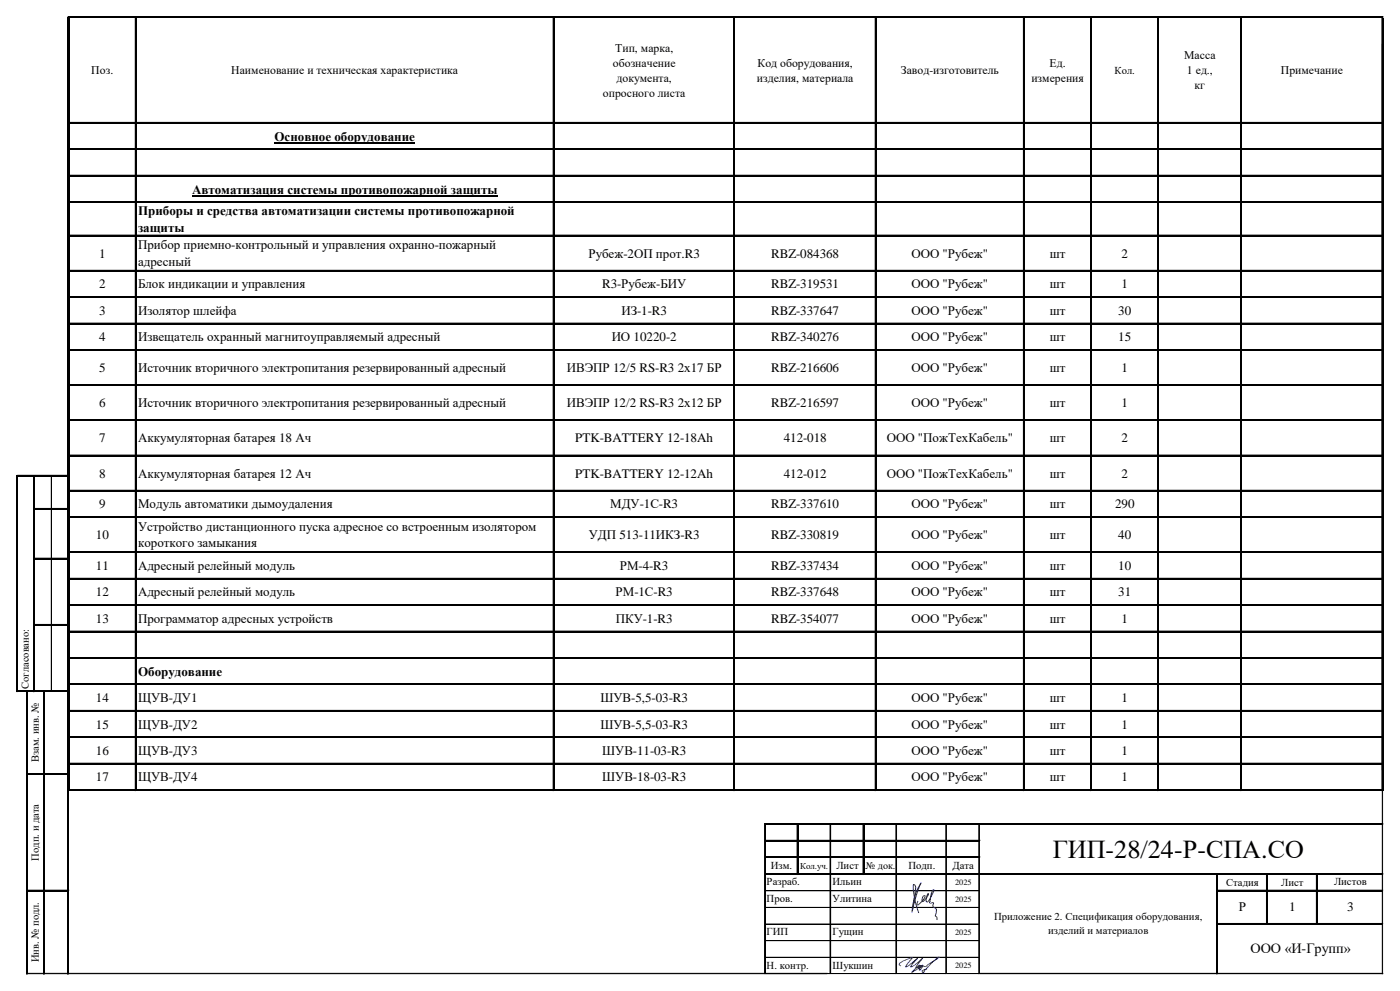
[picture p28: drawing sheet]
<svg xmlns="http://www.w3.org/2000/svg" width="420mm" height="297mm" viewBox="0 0 420 297" stroke-linecap="round" stroke-linejoin="round" font-family="sans-serif">
<defs><g id="words">
<text font-size="7.7" x="315.8" y="257.1">ГИП-28/24-Р-СПА.СО</text>
<text font-size="4.2" x="375.1" y="285.7">ООО «И-Групп»</text>
<g font-size="3.9">
<text x="82.3" y="42.2">Основное оборудование</text>
<text x="57.6" y="58">Автоматизация системы противопожарной защиты</text>
<text x="41.4" y="64.6">Приборы и средства автоматизации системы противопожарной</text>
<text x="41.4" y="69.5">защиты</text>
<text x="29.7" y="77.2">1</text>
<text x="41.4" y="74.8">Прибор приемно-контрольный и управления охранно-пожарный</text>
<text x="176.5" y="77.2">Рубеж-2ОП прот.R3</text>
<text x="231.3" y="77.2">RBZ-084368</text>
<text x="273.4" y="77.2">ООО &quot;Рубеж&quot;</text>
<text x="314.9" y="77.2">шт</text>
<text x="336.5" y="77.2">2</text>
<text x="41.4" y="79.7">адресный</text>
<text x="29.7" y="86.5">2</text>
<text x="41.4" y="86.5">Блок индикации и управления</text>
<text x="180.6" y="86.5">R3-Рубеж-БИУ</text>
<text x="231.3" y="86.5">RBZ-319531</text>
<text x="273.4" y="86.5">ООО &quot;Рубеж&quot;</text>
<text x="314.9" y="86.5">шт</text>
<text x="336.5" y="86.5">1</text>
<text x="29.7" y="94.4">3</text>
<text x="41.4" y="94.4">Изолятор шлейфа</text>
<text x="186.4" y="94.4">ИЗ-1-R3</text>
<text x="231.3" y="94.4">RBZ-337647</text>
<text x="273.4" y="94.4">ООО &quot;Рубеж&quot;</text>
<text x="314.9" y="94.4">шт</text>
<text x="335.5" y="94.4">30</text>
<text x="29.7" y="102.3">4</text>
<text x="41.4" y="102.3">Извещатель охранный магнитоуправляемый адресный</text>
<text x="183.5" y="102.3">ИО 10220-2</text>
<text x="231.3" y="102.3">RBZ-340276</text>
<text x="273.4" y="102.3">ООО &quot;Рубеж&quot;</text>
<text x="314.9" y="102.3">шт</text>
<text x="335.5" y="102.3">15</text>
<text x="29.7" y="111.5">5</text>
<text x="41.4" y="111.5">Источник вторичного электропитания резервированный адресный</text>
<text x="170" y="111.5">ИВЭПР 12/5 RS-R3 2х17 БР</text>
<text x="231.3" y="111.5">RBZ-216606</text>
<text x="273.4" y="111.5">ООО &quot;Рубеж&quot;</text>
<text x="314.9" y="111.5">шт</text>
<text x="336.5" y="111.5">1</text>
<text x="29.7" y="122.1">6</text>
<text x="41.4" y="122.1">Источник вторичного электропитания резервированный адресный</text>
<text x="170" y="122.1">ИВЭПР 12/2 RS-R3 2х12 БР</text>
<text x="231.3" y="122.1">RBZ-216597</text>
<text x="273.4" y="122.1">ООО &quot;Рубеж&quot;</text>
<text x="314.9" y="122.1">шт</text>
<text x="336.5" y="122.1">1</text>
<text x="29.7" y="132.6">7</text>
<text x="41.4" y="132.6">Аккумуляторная батарея 18 Ач</text>
<text x="172.6" y="132.6">PTK-BATTERY 12-18Ah</text>
<text x="235.1" y="132.6">412-018</text>
<text x="266" y="132.6">ООО &quot;ПожТехКабель&quot;</text>
<text x="314.9" y="132.6">шт</text>
<text x="336.5" y="132.6">2</text>
<text x="29.7" y="143.1">8</text>
<text x="41.4" y="143.1">Аккумуляторная батарея 12 Ач</text>
<text x="172.6" y="143.1">PTK-BATTERY 12-12Ah</text>
<text x="235.1" y="143.1">412-012</text>
<text x="266" y="143.1">ООО &quot;ПожТехКабель&quot;</text>
<text x="314.9" y="143.1">шт</text>
<text x="336.5" y="143.1">2</text>
<text x="29.7" y="152.4">9</text>
<text x="41.4" y="152.4">Модуль автоматики дымоудаления</text>
<text x="183" y="152.4">МДУ-1С-R3</text>
<text x="231.3" y="152.4">RBZ-337610</text>
<text x="273.4" y="152.4">ООО &quot;Рубеж&quot;</text>
<text x="314.9" y="152.4">шт</text>
<text x="334.5" y="152.4">290</text>
<text x="28.8" y="161.6">10</text>
<text x="41.4" y="159.2">Устройство дистанционного пуска адресное со встроенным изолятором</text>
<text x="176.6" y="161.6">УДП 513-11ИКЗ-R3</text>
<text x="231.3" y="161.6">RBZ-330819</text>
<text x="273.4" y="161.6">ООО &quot;Рубеж&quot;</text>
<text x="314.9" y="161.6">шт</text>
<text x="335.5" y="161.6">40</text>
<text x="41.4" y="164.1">короткого замыкания</text>
<text x="28.8" y="170.8">11</text>
<text x="41.4" y="170.8">Адресный релейный модуль</text>
<text x="186" y="170.8">РМ-4-R3</text>
<text x="231.3" y="170.8">RBZ-337434</text>
<text x="273.4" y="170.8">ООО &quot;Рубеж&quot;</text>
<text x="314.9" y="170.8">шт</text>
<text x="335.5" y="170.8">10</text>
<text x="28.8" y="178.8">12</text>
<text x="41.4" y="178.8">Адресный релейный модуль</text>
<text x="184.7" y="178.8">РМ-1С-R3</text>
<text x="231.3" y="178.8">RBZ-337648</text>
<text x="273.4" y="178.8">ООО &quot;Рубеж&quot;</text>
<text x="314.9" y="178.8">шт</text>
<text x="335.5" y="178.8">31</text>
<text x="28.8" y="186.7">13</text>
<text x="41.4" y="186.7">Программатор адресных устройств</text>
<text x="184.7" y="186.7">ПКУ-1-R3</text>
<text x="231.3" y="186.7">RBZ-354077</text>
<text x="273.4" y="186.7">ООО &quot;Рубеж&quot;</text>
<text x="314.9" y="186.7">шт</text>
<text x="336.5" y="186.7">1</text>
<text x="41.4" y="202.6">Оборудование</text>
<text x="28.8" y="210.4">14</text>
<text x="41.4" y="210.4">ЩУВ-ДУ1</text>
<text x="180.1" y="210.4">ШУВ-5,5-03-R3</text>
<text x="273.4" y="210.4">ООО &quot;Рубеж&quot;</text>
<text x="314.9" y="210.4">шт</text>
<text x="336.5" y="210.4">1</text>
<text x="28.8" y="218.3">15</text>
<text x="41.4" y="218.3">ЩУВ-ДУ2</text>
<text x="180.1" y="218.3">ШУВ-5,5-03-R3</text>
<text x="273.4" y="218.3">ООО &quot;Рубеж&quot;</text>
<text x="314.9" y="218.3">шт</text>
<text x="336.5" y="218.3">1</text>
<text x="28.8" y="226.3">16</text>
<text x="41.4" y="226.3">ЩУВ-ДУ3</text>
<text x="180.6" y="226.3">ШУВ-11-03-R3</text>
<text x="273.4" y="226.3">ООО &quot;Рубеж&quot;</text>
<text x="314.9" y="226.3">шт</text>
<text x="336.5" y="226.3">1</text>
<text x="28.8" y="234.2">17</text>
<text x="41.4" y="234.2">ЩУВ-ДУ4</text>
<text x="180.6" y="234.2">ШУВ-18-03-R3</text>
<text x="273.4" y="234.2">ООО &quot;Рубеж&quot;</text>
<text x="314.9" y="234.2">шт</text>
<text x="336.5" y="234.2">1</text>
<text x="371.7" y="273.1">Р</text>
<text x="386.8" y="273.1">1</text>
<text x="404.1" y="273.1">3</text>
</g>
<g font-size="3.5">
<text x="184.6" y="15.5">Тип, марка,</text>
<text x="355.3" y="17.7">Масса</text>
<text x="27.4" y="22.2">Поз.</text>
<text x="69.4" y="22.2">Наименование и техническая характеристика</text>
<text x="183.9" y="20">обозначение</text>
<text x="227.3" y="20">Код оборудования,</text>
<text x="270.2" y="22.2">Завод-изготовитель</text>
<text x="314.9" y="20">Ед.</text>
<text x="356.1" y="22.2">1 ед.,</text>
<text x="384.3" y="22.2">Примечание</text>
<text x="180.9" y="29">опросного листа</text>
<text x="185" y="24.5">документа,</text>
<text x="227.1" y="24.5">изделия, материала</text>
<text x="309.4" y="24.5">измерения</text>
<text x="358.4" y="26.7">кг</text>
</g>
<g font-size="3.2">
<text x="334.4" y="22.1">Кол.</text>
<text x="8.7" y="206.5" transform="rotate(-90 8.7 206.5)">Согласовано:</text>
<text x="11.6" y="228.5" transform="rotate(-90 11.6 228.5)">Взам. инв. №</text>
<text x="11.6" y="258" transform="rotate(-90 11.6 258)">Подп. и дата</text>
<text x="231.3" y="260.6">Изм.</text>
<text x="250.9" y="260.6">Лист</text>
<text x="272.5" y="260.6">Подп.</text>
<text x="285.8" y="260.6">Дата</text>
<text x="230" y="265.4">Разраб.</text>
<text x="249.8" y="265.4">Ильин</text>
<text x="367.8" y="265.6">Стадия</text>
<text x="384.4" y="265.6">Лист</text>
<text x="400.2" y="265.4">Листов</text>
<text x="230" y="270.4">Пров.</text>
<text x="249.8" y="270.4">Улитина</text>
<text x="298.2" y="275.8">Приложение 2. Спецификация оборудования,</text>
<text x="230" y="280.3">ГИП</text>
<text x="249.8" y="280.3">Гущин</text>
<text x="314.4" y="279.8">изделий и материалов</text>
<text x="11.6" y="288.4" transform="rotate(-90 11.6 288.4)">Инв. № подл.</text>
<text x="230" y="290.3">Н. контр.</text>
<text x="249.8" y="290.3">Шукшин</text>
</g>
<text font-size="3" x="259.7" y="260.5">№ док.</text>
<text font-size="2.7" x="240" y="260.4">Кол.уч.</text>
<g font-size="2.5">
<text x="286.5" y="265.3">2025</text>
<text x="286.5" y="270.3">2025</text>
<text x="286.5" y="280.3">2025</text>
<text x="286.5" y="290.2">2025</text>
</g>
</g></defs>
<path d="M20.3 5v136.6M20.6 5h394.4M414.7 5.4v225.4" fill="none" stroke="#000" stroke-width=".3"/>
<path d="M20.5 5v136.6M20.6 5.2h394.4M414.8 5.4v225.4" fill="none" stroke="#000" stroke-width=".34"/>
<path d="M20.6 44.7h20.2v192.1h-20.2z" fill-rule="evenodd" fill="#fff"/>
<path d="M57.6 58.7h91.7M82.3 42.8h42.2" fill="none" stroke="#000" stroke-width=".38"/>
<g fill="none" stroke="#000" stroke-width=".3">
<path d="M20.3 13.2v278.8M20.4 5v232M20.8 5h394.1M40.6 5.4v231.6M165.9 5.4v231.6M220.2 5.4v231.6M262.6 5.4v231.6M307 5.4v231.6M327.2 5.4v231.6M347.3 5.4v231.6M372.2 5.4v231.6M414.6 5.4v231.6"/>
<path d="M414.7 13.2v278.8M20.8 36.7h394.1M20.8 44.6h394.1M20.8 52.5h394.1M20.8 60.4h394.1M20.8 70.5h394.1M20.8 81h394.1M20.8 88.9h394.1M20.8 96.8h394.1M20.8 104.8h394.1M20.8 115.3h394.1M20.8 125.9h394.1"/>
<path d="M20.8 136.4h394.1M5 142.5v64.8M5.4 142.5h15.2M10.1 142.8v64.5M10.5 152.4h10.1M15.4 142.8v9.6M15.4 152.7v14.6M20.8 146.9h394.1M20.8 154.9h394.1M10.5 167.3h10.1M15.4 167.6v19.5M20.8 165.4h394.1"/>
<path d="M20.8 173.3h394.1M10.5 187.2h10.1M15.4 187.5v19.5M20.8 181.2h394.1M20.8 189.1h394.1M20.8 197.1h394.1M5.4 207h15.2M8 207.4v84.6M13.1 207.4v84.6M20.8 205h394.1M20.8 212.9h394.1M8.4 231.9h12.2"/>
<path d="M20.8 220.8h394.1M20.8 228.7h394.1M20.8 236.7h394.1M229.2 246.9v45M229.6 246.9h185.4M229.6 251.8h64.4M229.6 256.8h64.4M239.1 247.2v14.9M249 247.2v44.7h-19.4M258.9 247.2v14.9M268.8 247.2v44.7h-19.5M283.8 247.2v44.7"/>
<path d="M293.7 247.2v44.8M8.4 266.8h12.2M229.6 267h19.4M229.6 272h19.4M229.6 276.9h19.4M229.6 261.8h185.4M249.3 267h19.5M249.3 272h19.5M249.3 276.9h19.5M269.1 267h14.6M269.1 272h14.6M269.1 276.9h14.6"/>
<path d="M284.1 267h9.5M284.1 272h9.5M284.1 276.9h9.5M364.9 262.2v29.8M365.3 266.8h49.7M365.3 276.8h49.7M379.9 262.2v14.9M394.9 262.2v14.9M8.4 291.7h239.8M229.6 281.9h19.4M229.6 286.9h19.4M249.3 281.9h19.5"/>
<path d="M249.3 286.9h19.5M269.1 281.9h14.6M269.1 286.9h14.6M269.1 291.9h14.6M284.1 281.9h9.5M284.1 286.9h9.5M284.1 291.9h9.5M294 291.7h121"/>
</g>
<g fill="none" stroke="#000" stroke-width=".34">
<path d="M20.5 13.2v278.8M20.6 5v232M20.8 5.2h394.1M40.7 5.3v231.7M166.1 5.3v231.7M220.3 5.3v231.7M262.7 5.3v231.7M307.2 5.3v231.7M327.3 5.3v231.7M347.5 5.3v231.7M372.4 5.3v231.7M414.7 5.3v231.7"/>
<path d="M414.8 13.2v278.8M20.8 36.8h394.1M20.8 44.7h394.1M20.8 52.7h394.1M20.8 60.6h394.1M20.8 70.6h394.1M20.8 81.2h394.1M20.8 89.1h394.1M20.8 97h394.1M20.8 104.9h394.1M20.8 115.5h394.1M20.8 126h394.1"/>
<path d="M20.8 136.5h394.1M5.2 142.4v64.9M5.4 142.6h15.2M10.3 142.8v64.5M10.5 152.5h10.1M20.8 147.1h394.1M20.8 155h394.1M10.5 167.4h10.1M20.8 165.5h394.1M20.8 173.5h394.1M10.5 187.3h10.1M20.8 181.4h394.1"/>
<path d="M20.8 189.3h394.1M20.8 197.2h394.1M5.4 207.2h15.2M8.2 207.3v84.7M13.3 207.3v84.7M20.8 205.1h394.1M20.8 213.1h394.1M8.4 232h12.2M20.8 221h394.1M20.8 228.9h394.1M20.8 236.8h394.1M229.4 246.8v45.1"/>
<path d="M229.6 247h185.4M229.6 252h64.4M229.6 257h64.4M239.3 247.2v14.9M249.2 247.2v44.7M259 247.2v14.9M268.9 247.2v44.7M283.9 247.2v44.7M293.8 247.2v44.8M8.4 266.9h12.2M229.6 262h185.4M365.1 262.1v29.9"/>
<path d="M365.3 266.9h49.7M365.3 276.9h49.7M380.1 262.1v15M395.1 262.1v15M8.4 291.9h239.8M294 291.9h121"/>
</g>
<path d="M273.6 273.5l.8-4.8 .7-2 1.2-2.1-1.5 3.9-1.1 4.3 1-6.8-.4-.9h-.2l-.1 .4 .4 3.8 1.2 4.3M275.4 270l-.3 .8 .1 .4 .8-.5 1.1-1.2 .4-.8-.2-.3-.5 .5-.2 1.2 .3 .1 .4-.4 1-1.2 .1-.8-.6 1.8 .1 .6 .4 .1 1.1-1.7 .7-1.9-.6 .8-.6 2.4 .2 .3-.3 .2 .3 .3 .9-.2-.1 1.1 1 .9-.3 2 .4 .4 .1 .8" fill="none" stroke="#00c" stroke-width=".3"/>
<path d="M270.3 289.5l-.4-.2-.1-.4a8.4 8.4 0 0 1 3.8-1.9l-1.9 2.8 1.1-.5 2.4-2-2 2.5 .7-.2 2.8-2.4-1.9 2.7a1 1 0 0 0 1.2-.6h-.4l-2 2.1 2.8-2-.7 .9 1.1-1-.7 1.4-.2 .1a1.13 1.13 0 0 1 .5-1.2 1.13 1.13 0 0 1 1.3 .1l4-2.9-2 1.5-2.1 2.3-.5 .9a.37 .37 0 0 1-.5-.3 .37 .37 0 0 1 .3-.4l1.2-.4" fill="none" stroke="#00f" stroke-width=".3"/>
<use href="#words"/>
</svg>
